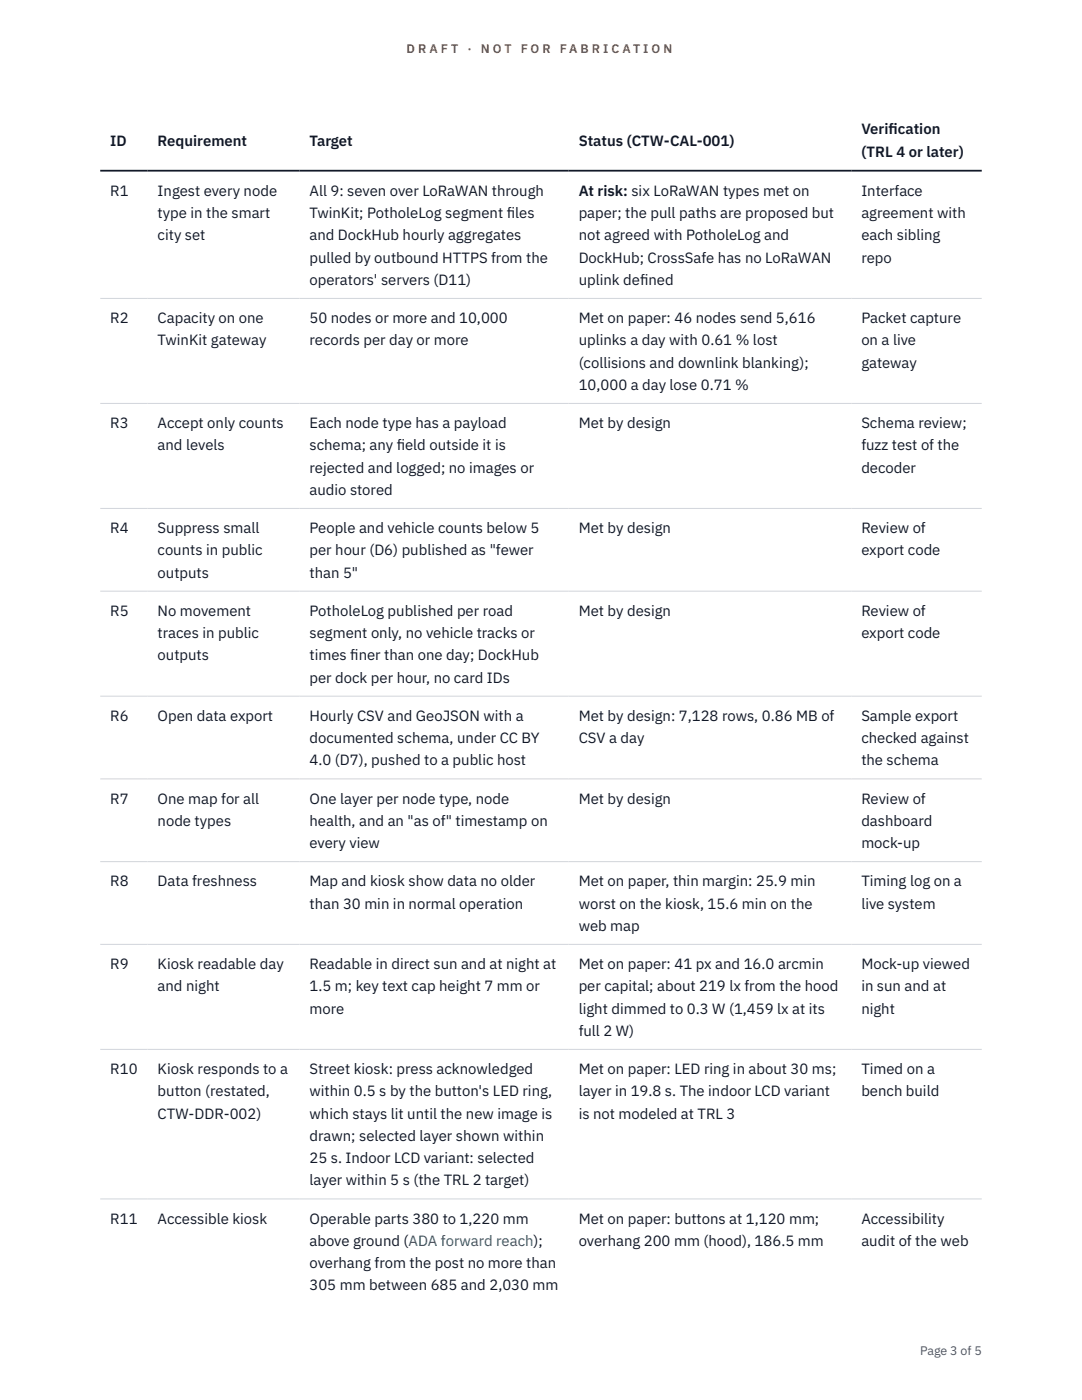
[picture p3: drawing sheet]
<svg xmlns="http://www.w3.org/2000/svg" width="216mm" height="279mm" viewBox="0 0 216 279" stroke-linecap="round" stroke-linejoin="round" font-family="sans-serif">
<defs><g id="words">
<g font-size="3" fill="#111827">
<text x="22" y="29.1">ID</text>
<text x="31.5" y="29.1">Requirement</text>
<text x="61.8" y="29.1">Target</text>
<text x="115.5" y="29.1">Status (CTW-CAL-001)</text>
<text x="171.9" y="26.8">Verif</text>
<text x="177.3" y="26.8">ication</text>
<text x="171.9" y="31.3">(TRL 4 or later)</text>
<text x="22" y="39.1">R1</text>
<text x="31.5" y="39.1">Ingest every node</text>
<text x="61.8" y="39.1">All 9: seven over LoRaWAN through</text>
<text x="115.5" y="39.1">At risk: six LoRaWAN types met on</text>
<text x="171.9" y="39.1">Interface</text>
<text x="31.5" y="43.5">type in the smart</text>
<text x="31.5" y="48">city set</text>
<text x="61.8" y="43.5">TwinKit; PotholeLog segment f</text>
<text x="61.8" y="48">and DockHub hourly aggregates</text>
<text x="101.1" y="43.5">iles</text>
<text x="115.5" y="43.5">paper; the pull paths are proposed but</text>
<text x="115.5" y="48">not agreed with PotholeLog and</text>
<text x="171.9" y="43.5">agreement with</text>
<text x="171.9" y="48">each sibling</text>
<text x="61.8" y="52.4">pulled by outbound HTTPS from the</text>
<text x="115.5" y="52.4">DockHub; CrossSafe has no LoRaWAN</text>
<text x="171.9" y="52.4">repo</text>
<text x="61.8" y="56.9">operators' servers (D11)</text>
<text x="115.5" y="56.9">uplink def</text>
<text x="127.7" y="56.9">ined</text>
<text x="22" y="64.5">R2</text>
<text x="31.5" y="64.5">Capacity on one</text>
<text x="61.8" y="64.5">50 nodes or more and 10,000</text>
<text x="115.5" y="64.5">Met on paper: 46 nodes send 5,616</text>
<text x="171.9" y="64.5">Packet capture</text>
<text x="31.5" y="68.9">TwinKit gateway</text>
<text x="61.8" y="68.9">records per day or more</text>
<text x="115.5" y="68.9">uplinks a day with 0.61 % lost</text>
<text x="171.9" y="68.9">on a live</text>
<text x="115.5" y="73.4">(collisions and downlink blanking);</text>
<text x="115.5" y="77.8">10,000 a day lose 0.71 %</text>
<text x="171.9" y="73.4">gateway</text>
<text x="22" y="85.4">R3</text>
<text x="31.5" y="85.4">Accept only counts</text>
<text x="31.5" y="89.9">and levels</text>
<text x="61.8" y="85.4">Each node type has a payload</text>
<text x="61.8" y="89.9">schema; any f</text>
<text x="79.2" y="89.9">ield outside it is</text>
<text x="115.5" y="85.4">Met by design</text>
<text x="171.9" y="85.4">Schema review;</text>
<text x="171.9" y="89.9">fuzz test of the</text>
<text x="61.8" y="94.3">rejected and logged; no images or</text>
<text x="171.9" y="94.3">decoder</text>
<text x="61.8" y="98.8">audio stored</text>
<text x="22" y="106.4">R4</text>
<text x="31.5" y="106.4">Suppress small</text>
<text x="61.8" y="106.4">People and vehicle counts below 5</text>
<text x="115.5" y="106.4">Met by design</text>
<text x="171.9" y="106.4">Review of</text>
<text x="31.5" y="110.8">counts in public</text>
<text x="61.8" y="110.8">per hour (D6) published as &quot;fewer</text>
<text x="171.9" y="110.8">export code</text>
<text x="31.5" y="115.3">outputs</text>
<text x="61.8" y="115.3">than 5&quot;</text>
<text x="22" y="122.9">R5</text>
<text x="31.5" y="122.9">No movement</text>
<text x="61.8" y="122.9">PotholeLog published per road</text>
<text x="115.5" y="122.9">Met by design</text>
<text x="171.9" y="122.9">Review of</text>
<text x="31.5" y="127.3">traces in public</text>
<text x="31.5" y="131.8">outputs</text>
<text x="61.8" y="127.3">segment only, no vehicle tracks or</text>
<text x="61.8" y="131.8">times f</text>
<text x="69.9" y="131.8">iner than one day; DockHub</text>
<text x="171.9" y="127.3">export code</text>
<text x="61.8" y="136.2">per dock per hour, no card IDs</text>
<text x="22" y="143.9">R6</text>
<text x="31.5" y="143.9">Open data export</text>
<text x="61.8" y="143.9">Hourly CSV and GeoJSON with a</text>
<text x="115.5" y="143.9">Met by design: 7,128 rows, 0.86 MB of</text>
<text x="171.9" y="143.9">Sample export</text>
<text x="61.8" y="148.3">documented schema, under CC BY</text>
<text x="115.5" y="148.3">CSV a day</text>
<text x="171.9" y="148.3">checked against</text>
<text x="61.8" y="152.7">4.0 (D7), pushed to a public host</text>
<text x="171.9" y="152.7">the schema</text>
<text x="22" y="160.4">R7</text>
<text x="31.5" y="160.4">One map for all</text>
<text x="61.8" y="160.4">One layer per node type, node</text>
<text x="115.5" y="160.4">Met by design</text>
<text x="171.9" y="160.4">Review of</text>
<text x="31.5" y="164.8">node types</text>
<text x="61.8" y="164.8">health, and an &quot;as of&quot; timestamp on</text>
<text x="171.9" y="164.8">dashboard</text>
<text x="61.8" y="169.3">every view</text>
<text x="171.9" y="169.3">mock-up</text>
<text x="22" y="176.9">R8</text>
<text x="31.5" y="176.9">Data freshness</text>
<text x="61.8" y="176.9">Map and kiosk show data no older</text>
<text x="115.5" y="176.9">Met on paper, thin margin: 25.9 min</text>
<text x="171.9" y="176.9">Timing log on a</text>
<text x="61.8" y="181.3">than 30 min in normal operation</text>
<text x="115.5" y="181.3">worst on the kiosk, 15.6 min on the</text>
<text x="115.5" y="185.8">web map</text>
<text x="171.9" y="181.3">live system</text>
<text x="22" y="193.4">R9</text>
<text x="31.5" y="193.4">Kiosk readable day</text>
<text x="31.5" y="197.8">and night</text>
<text x="61.8" y="193.4">Readable in direct sun and at night at</text>
<text x="61.8" y="197.8">1.5 m; key text cap height 7 mm or</text>
<text x="115.5" y="193.4">Met on paper: 41 px and 16.0 arcmin</text>
<text x="115.5" y="197.8">per capital; about 219 lx from the hood</text>
<text x="171.9" y="193.4">Mock-up viewed</text>
<text x="171.9" y="197.8">in sun and at</text>
<text x="61.8" y="202.3">more</text>
<text x="115.5" y="202.3">light dimmed to 0.3 W (1,459 lx at its</text>
<text x="171.9" y="202.3">night</text>
<text x="115.5" y="206.7">full 2 W)</text>
<text x="22" y="214.3">R10</text>
<text x="31.5" y="214.3">Kiosk responds to a</text>
<text x="61.8" y="214.3">Street kiosk: press acknowledged</text>
<text x="115.5" y="214.3">Met on paper: LED ring in about 30 ms;</text>
<text x="171.9" y="214.3">Timed on a</text>
<text x="31.5" y="218.8">button (restated,</text>
<text x="61.8" y="218.8">within 0.5 s by the button's LED ring,</text>
<text x="115.5" y="218.8">layer in 19.8 s. The indoor LCD variant</text>
<text x="171.9" y="218.8">bench build</text>
<text x="31.5" y="223.2">CTW-DDR-002)</text>
<text x="61.8" y="223.2">which stays lit until the new image is</text>
<text x="61.8" y="227.7">drawn; selected layer shown within</text>
<text x="115.5" y="223.2">is not modeled at TRL 3</text>
<text x="61.8" y="232.1">25 s. Indoor LCD variant: selected</text>
<text x="61.8" y="236.6">layer within 5 s (the TRL 2 target)</text>
<text x="22" y="244.2">R11</text>
<text x="31.5" y="244.2">Accessible kiosk</text>
<text x="61.8" y="244.2">Operable parts 380 to 1,220 mm</text>
<text x="115.5" y="244.2">Met on paper: buttons at 1,120 mm;</text>
<text x="171.9" y="244.2">Accessibility</text>
<text x="61.8" y="248.6">above ground (ADA forward reach);</text>
<text x="115.5" y="248.6">overhang 200 mm (hood), 186.5 mm</text>
<text x="171.9" y="248.6">audit of the web</text>
<text x="61.8" y="253.1">overhang from the post no more than</text>
<text x="61.8" y="257.5">305 mm between 685 and 2,030 mm</text>
</g>
<g font-size="2.5" fill="#b45309">
<text x="81.1" y="10.5">D R A F T</text>
<text x="93.3" y="10.5">·</text>
<text x="95.9" y="10.5">N O T</text>
<text x="103.9" y="10.5">F O R</text>
<text x="111.7" y="10.5">F A B R I C A T I O N</text>
</g>
<text font-size="2.5" fill="#4b5563" x="183.6" y="270.3">Page 3 of 5</text>
</g></defs>
<path d="M20 59.6h175.9M20 80.5h175.9M20 101.5h175.9M20 118h175.9M20 138.9h175.9M20 155.4h175.9M20 172h175.9M20 188.5h175.9M20 209.4h175.9M20 239.3h175.9" fill="none" stroke="#d1d5db" stroke-width=".2"/>
<path d="M20 34.1h175.9" fill="none" stroke="#111827" stroke-width=".35"/>
<use href="#words"/>
</svg>
